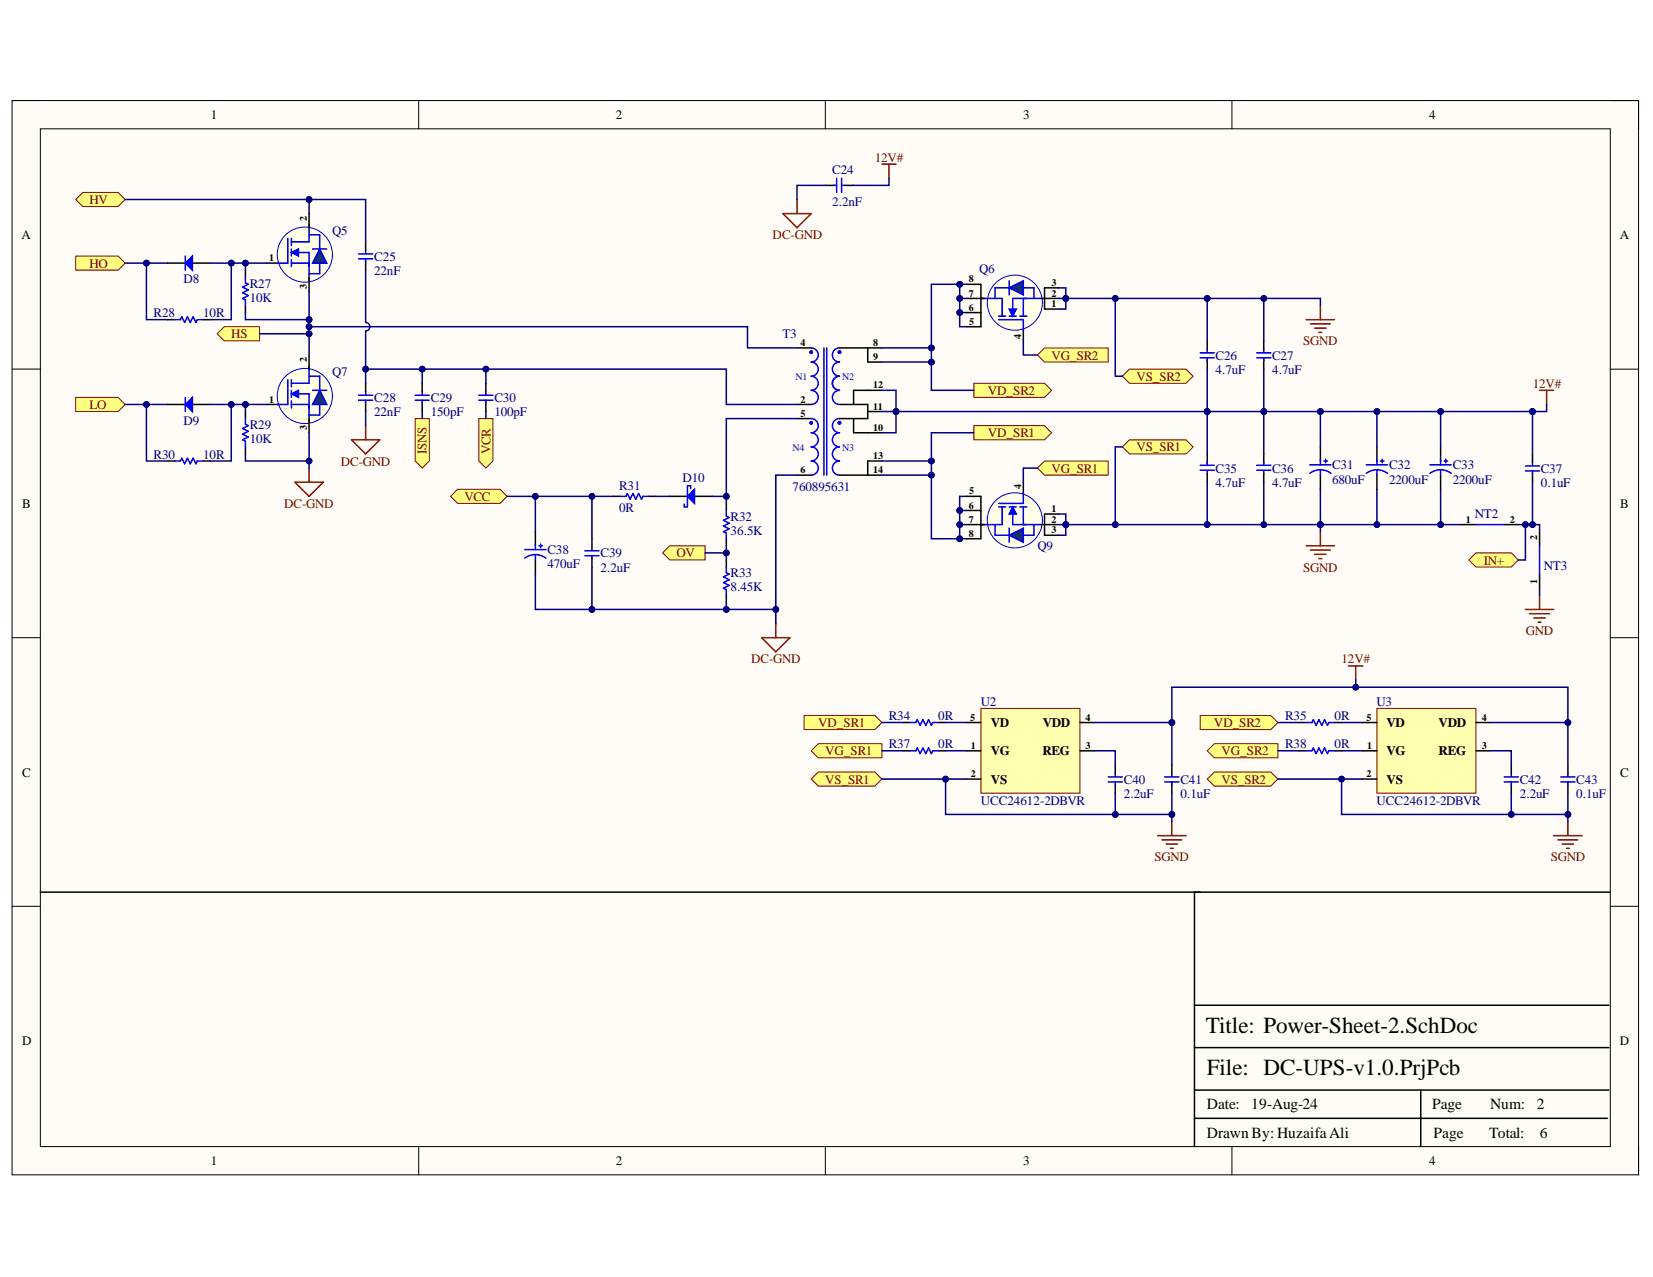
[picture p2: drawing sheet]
<svg xmlns="http://www.w3.org/2000/svg" width="279mm" height="216mm" viewBox="0 0 279 216" stroke-linecap="round" stroke-linejoin="round" font-family="sans-serif">
<defs><g id="words">
<g font-size="3.9">
<text x="203.8" y="174.6">Title: Power-Sheet-2.SchDoc</text>
<text x="204" y="181.8">File: DC-UPS-v1.0.PrjPcb</text>
</g>
<g font-size="2.6">
<text x="204" y="187.6">Date:</text>
<text x="211.5" y="187.6">19-Aug-24</text>
<text x="242.1" y="187.6">Page</text>
<text x="251.9" y="187.6">Num:</text>
<text x="259.7" y="187.6">2</text>
<text x="204" y="192.4">Drawn By: HuzaifaAli</text>
<text x="242.3" y="192.4">Page</text>
<text x="251.7" y="192.4">Total:</text>
<text x="260.3" y="192.4">6</text>
</g>
<g font-size="2.2">
<text x="35.6" y="20.1">1</text>
<text x="104.1" y="20.1">2</text>
<text x="173" y="20.1">3</text>
<text x="241.6" y="20.1">4</text>
<text x="3.6" y="40.4">A</text>
<text x="273.8" y="40.4">A</text>
<text x="3.7" y="85.8">B</text>
<text x="273.9" y="85.8">B</text>
<text x="167.5" y="123">VD</text>
<text x="176.3" y="123">VDD</text>
<text x="234.4" y="123">VD</text>
<text x="243.2" y="123">VDD</text>
<text x="3.7" y="131.3">C</text>
<text x="167.5" y="127.7">VG</text>
<text x="176.2" y="127.7">REG</text>
<text x="234.4" y="127.7">VG</text>
<text x="243.2" y="127.7">REG</text>
<text x="273.9" y="131.3">C</text>
<text x="167.5" y="132.5">VS</text>
<text x="234.4" y="132.5">VS</text>
<text x="3.7" y="176.7">D</text>
<text x="273.8" y="176.7">D</text>
<text x="35.6" y="197">1</text>
<text x="104.1" y="197">2</text>
<text x="173" y="197">3</text>
<text x="241.6" y="197">4</text>
</g>
<g font-size="2.2" fill="#000080">
<text x="140.7" y="29.4">C24</text>
<text x="140.7" y="34.8">2.2nF</text>
<text x="56.2" y="39.7">Q5</text>
<text x="31" y="47.9">D8</text>
<text x="63.3" y="44.1">C25</text>
<text x="63.3" y="46.4">22nF</text>
<text x="165.5" y="46.1">Q6</text>
<text x="26" y="53.6">R28</text>
<text x="34.3" y="53.6">10R</text>
<text x="42.2" y="48.6">R27</text>
<text x="42.2" y="51">10K</text>
<text x="132.3" y="57.2">T3</text>
<text x="56.2" y="63.5">Q7</text>
<text x="205.4" y="60.8">C26</text>
<text x="205.4" y="63.2">4.7uF</text>
<text x="215" y="60.8">C27</text>
<text x="215" y="63.2">4.7uF</text>
<text x="31" y="71.8">D9</text>
<text x="63.3" y="68">C28</text>
<text x="63.3" y="70.4">22nF</text>
<text x="72.8" y="68">C29</text>
<text x="72.8" y="70.4">150pF</text>
<text x="83.6" y="68">C30</text>
<text x="83.6" y="70.4">100pF</text>
<text x="26" y="77.5">R30</text>
<text x="34.3" y="77.5">10R</text>
<text x="42.2" y="72.5">R29</text>
<text x="42.2" y="74.8">10K</text>
<text x="104.6" y="82.8">R31</text>
<text x="115.4" y="81.4">D10</text>
<text x="134" y="83">760895631</text>
<text x="205.4" y="79.9">C35</text>
<text x="205.4" y="82.3">4.7uF</text>
<text x="215" y="79.9">C36</text>
<text x="215" y="82.3">4.7uF</text>
<text x="225.2" y="79.3">C31</text>
<text x="225.2" y="81.8">680uF</text>
<text x="234.8" y="79.3">C32</text>
<text x="234.8" y="81.8">2200uF</text>
<text x="245.5" y="79.3">C33</text>
<text x="245.5" y="81.8">2200uF</text>
<text x="260.4" y="79.9">C37</text>
<text x="260.4" y="82.3">0.1uF</text>
<text x="104.6" y="86.6">0R</text>
<text x="123.5" y="88">R32</text>
<text x="249.3" y="87.5">NT2</text>
<text x="92.5" y="93.7">C38</text>
<text x="101.5" y="94.2">C39</text>
<text x="123.5" y="90.4">36.5K</text>
<text x="175.3" y="93">Q9</text>
<text x="92.5" y="96.1">470uF</text>
<text x="101.5" y="96.7">2.2uF</text>
<text x="123.5" y="97.6">R33</text>
<text x="123.5" y="100">8.45K</text>
<text x="260.9" y="96.4">NT3</text>
<text x="165.8" y="119.3">U2</text>
<text x="232.7" y="119.3">U3</text>
<text x="150.2" y="121.7">R34</text>
<text x="158.6" y="121.7">0R</text>
<text x="217.2" y="121.7">R35</text>
<text x="225.6" y="121.7">0R</text>
<text x="150.2" y="126.5">R37</text>
<text x="158.6" y="126.5">0R</text>
<text x="217.2" y="126.5">R38</text>
<text x="225.6" y="126.5">0R</text>
<text x="165.8" y="136.1">UCC24612-2DBVR</text>
<text x="190" y="132.5">C40</text>
<text x="190" y="134.9">2.2uF</text>
<text x="199.5" y="132.5">C41</text>
<text x="199.5" y="134.9">0.1uF</text>
<text x="232.7" y="136.1">UCC24612-2DBVR</text>
<text x="256.9" y="132.5">C42</text>
<text x="256.9" y="134.9">2.2uF</text>
<text x="266.4" y="132.5">C43</text>
<text x="266.4" y="134.9">0.1uF</text>
</g>
<g font-size="2.2" fill="#800000">
<text x="147.8" y="27.3">12V#</text>
<text x="15.1" y="34.5">HV</text>
<text x="130.6" y="40.4">DC-GND</text>
<text x="15.1" y="45.2">HO</text>
<text x="39.1" y="57.2">HS</text>
<text x="220.2" y="58.4">SGND</text>
<text x="177.7" y="60.8">VG_SR2</text>
<text x="192.1" y="64.4">VS_SR2</text>
<text x="259.1" y="65.5">12V#</text>
<text x="15.1" y="69.2">LO</text>
<text x="167" y="66.7">VD_SR2</text>
<text x="72.1" y="76.8" transform="rotate(-90 72.1 76.8)">ISNS</text>
<text x="82.9" y="76.8" transform="rotate(-90 82.9 76.8)">VCR</text>
<text x="167" y="73.9">VD_SR1</text>
<text x="192.1" y="76.3">VS_SR1</text>
<text x="57.6" y="78.7">DC-GND</text>
<text x="177.7" y="79.9">VG_SR1</text>
<text x="48" y="85.8">DC-GND</text>
<text x="78.5" y="84.6">VCC</text>
<text x="114.4" y="94.2">OV</text>
<text x="250.8" y="95.5">IN+</text>
<text x="220.2" y="96.7">SGND</text>
<text x="257.9" y="107.4">GND</text>
<text x="127" y="112.1">DC-GND</text>
<text x="226.8" y="112.1">12V#</text>
<text x="138.3" y="123">VD_SR1</text>
<text x="205.2" y="123">VD_SR2</text>
<text x="139.5" y="127.7">VG_SR1</text>
<text x="206.5" y="127.7">VG_SR2</text>
<text x="139.5" y="132.5">VS_SR1</text>
<text x="206.5" y="132.5">VS_SR2</text>
<text x="195.1" y="145.6">SGND</text>
<text x="262.1" y="145.6">SGND</text>
</g>
<g font-size="1.7">
<text x="51.8" y="37.3" transform="rotate(-90 51.8 37.3)">2</text>
<text x="45.5" y="44.1">1</text>
<text x="163.7" y="47.7">8</text>
<text x="51.8" y="48.8" transform="rotate(-90 51.8 48.8)">3</text>
<text x="163.7" y="52.5">6</text>
<text x="163.7" y="50.1">7</text>
<text x="177.7" y="50.1">2</text>
<text x="177.7" y="51.9">1</text>
<text x="177.7" y="48.3">3</text>
<text x="135.3" y="58.5">4</text>
<text x="147.6" y="58.5">8</text>
<text x="163.8" y="54.9">5</text>
<text x="172.6" y="57.3" transform="rotate(-90 172.6 57.3)">4</text>
<text x="51.8" y="61.2" transform="rotate(-90 51.8 61.2)">2</text>
<text x="147.6" y="60.9">9</text>
<text x="147.6" y="65.6">12</text>
<text x="45.5" y="68.1">1</text>
<text x="135.3" y="70.4">5</text>
<text x="135.3" y="68.1">2</text>
<text x="147.6" y="69.3">11</text>
<text x="51.8" y="72.7" transform="rotate(-90 51.8 72.7)">3</text>
<text x="147.6" y="77.6">13</text>
<text x="147.6" y="72.8">10</text>
<text x="135.3" y="80">6</text>
<text x="147.6" y="80">14</text>
<text x="163.8" y="83.5">5</text>
<text x="172.6" y="82.7" transform="rotate(-90 172.6 82.7)">4</text>
<text x="163.7" y="86">6</text>
<text x="163.7" y="88.4">7</text>
<text x="177.7" y="88.4">2</text>
<text x="177.7" y="86.6">1</text>
<text x="247.7" y="88.4">1</text>
<text x="255.2" y="88.4">2</text>
<text x="163.7" y="90.7">8</text>
<text x="177.7" y="90.1">3</text>
<text x="259.8" y="91.3" transform="rotate(-90 259.8 91.3)">2</text>
<text x="259.8" y="98.8" transform="rotate(-90 259.8 98.8)">1</text>
<text x="164" y="121.9">5</text>
<text x="183.5" y="121.9">4</text>
<text x="231" y="121.9">5</text>
<text x="250.4" y="121.9">4</text>
<text x="164.1" y="126.6">1</text>
<text x="164.1" y="131.4">2</text>
<text x="183.5" y="126.6">3</text>
<text x="231" y="131.4">2</text>
<text x="231.1" y="126.6">1</text>
<text x="250.4" y="126.6">3</text>
</g>
<g font-size="1.7" fill="#00f">
<text x="134.5" y="64.2">N1</text>
<text x="142.4" y="64.2">N2</text>
<text x="134" y="76.2">N4</text>
<text x="142.4" y="76.2">N3</text>
</g>
</g></defs>
<path d="M2 17h275v181.6h-275z" fill-rule="evenodd" fill="#fffcf8"/>
<path d="M2 17h275v181.6h-275z" fill="none" stroke="#000" stroke-width=".17"/>
<path d="M6.8 21.8h265.4v172.1h-265.4z" fill-rule="evenodd" fill="#fffcf8"/>
<g fill="none" stroke="#000" stroke-width=".17">
<path d="M2 17h4.8M70.8 17v4.8M139.5 17v4.8M208.2 17v4.8M272.2 17h4.8v4.8M6.8 21.8h265.4v172.1h-265.4zM2 62.4h4.8M272.2 62.4h4.8M2 107.8h4.8M272.2 107.8h4.8M2 153.2h4.8M272.2 153.2h4.8"/>
<path d="M70.8 193.9v4.7M139.5 193.9v4.7M208.2 193.9v4.7M277 193.9v4.7"/>
</g>
<path d="M272.2 150.8h-70.3v43.1M201.9 177.1h70M201.9 170h70M201.9 189.1h69.8M201.9 184.3h70M240.1 184.3v9.6" fill="none" stroke="#000" stroke-width=".25"/>
<path d="M232.7 119.8h16.8v14.3h-16.8z" fill-rule="evenodd" fill="#ffffb0"/>
<path d="M232.7 119.8h16.8v14.3h-16.8z" fill="none" stroke="#800000" stroke-width=".17"/>
<path d="M45.1 44.5h2.4M230.3 126.9h2.4M230.3 131.7h2.4M230.3 122.2h2.4M249.5 126.9h2.4M249.5 122.2h2.4" fill="none" stroke="#000" stroke-width=".25"/>
<circle cx="51.5" cy="43" r="4.7" fill="#ffffe8"/>
<circle cx="51.5" cy="43" r="4.7" fill="none" stroke="#00f" stroke-width=".17"/>
<path d="M52.2 37.9v3h-2.9M48.7 40.3v4.2h-1.8M49.3 44.5h2.9M49.3 40.3v1.2M49.3 42.1v1.2M49.3 43.9v1.2M49.3 42.7h2.9v4.8" fill="none" stroke="#00f" stroke-width=".25"/>
<path d="M49.3 42.7l1.1-.6v1.2z" fill="#00f"/>
<path d="M52.2 39.7h1.8v6.6h-1.8M49.3 42.7l1.1-.6v1.2zM52.8 42.1h2.4" fill="none" stroke="#00f" stroke-width=".25"/>
<path d="M52.2 36.1v2.4M52.2 46.9v2.4" fill="none" stroke="#000" stroke-width=".25"/>
<path d="M54 42.1l1.2 2.4h-2.4z" fill="#073763"/>
<path d="M54 42.1l1.2 2.4h-2.4zM88.7 94.4a2.98 2.98 0 0 1 3.6 0M88.7 92.9h3.6M90.5 92v.9M90.5 93.8v.9M91.1 92.3h.6M91.4 92v.6M98.9 94h2.3M98.9 93.1h2.3M100.1 92.5v.5M100.1 94v.4M104.8 83.9h1l.2-.5 .5 1 .5-1 .5 1 .4-1 .5 1 .3-.5h.9" fill="none" stroke="#00f" stroke-width=".25"/>
<path d="M90.5 89.9v2.4M90.5 94.7v2.4M100.1 91.1v1.4M100.1 94.3v1.6M103.6 83.9h1.2M109.6 83.9h1.2M113.2 83.9h3M117.4 83.9h3" fill="none" stroke="#000" stroke-width=".25"/>
<path d="M117.4 82.7v2.4l-1.2-1.2z" fill="#00f"/>
<path d="M115.6 85.2v.5h.6M116.7 82.6v-.5h-.5v3.6M117.4 82.7v2.4l-1.2-1.2z" fill="none" stroke="#00f" stroke-width=".25"/>
<path d="M112 93.5l1.2-1.2h6v2.4h-6z" fill-rule="evenodd" fill="#ffff80"/>
<path d="M112 93.5l1.2-1.2h6v2.4h-6z" fill="none" stroke="#800000" stroke-width=".17"/>
<path d="M173 55.2v2.4" fill="none" stroke="#000" stroke-width=".25"/>
<circle cx="171.5" cy="51.2" r="4.7" fill="#ffffe8"/>
<circle cx="171.5" cy="51.2" r="4.7" fill="none" stroke="#00f" stroke-width=".17"/>
<path d="M166.4 50.5h3v2.9M168.8 53.4h1.2M168.8 54h4.2v1.8M170.6 53.4h1.2M172.4 53.4h1.2M173 50.5v2.9M176 50.5h-4.8v2.9" fill="none" stroke="#00f" stroke-width=".25"/>
<path d="M170.6 52.3h1.2l-.6 1.1z" fill="#00f"/>
<path d="M168.2 50.5v-1.8h6.6v1.8M170.6 52.3h1.2l-.6 1.1zM170.6 47.5v2.4" fill="none" stroke="#00f" stroke-width=".25"/>
<path d="M176.6 50.5h2.3" fill="none" stroke="#000" stroke-width=".25"/>
<path d="M170.6 48.7l2.4-1.2v2.4z" fill="#073763"/>
<path d="M170.6 48.7l2.4-1.2v2.4zM202.9 59.7h2.3M204.1 59.1v.4M202.9 60.5h2.3M204.1 60.5v.5" fill="none" stroke="#00f" stroke-width=".25"/>
<path d="M163.4 48.1h2.4v7.1h-2.4M163.4 52.8h2.4M163.4 50.5h3M176 50.5h.6M178.9 48.7h-2.3v3.6h2.3M204.1 57.6v1.5M204.1 60.9v1.5" fill="none" stroke="#000" stroke-width=".25"/>
<path d="M164.6 64.8h12l1.1 1.2-1.1 1.2h-12z" fill-rule="evenodd" fill="#ffff80"/>
<path d="M164.6 64.8h12l1.1 1.2-1.1 1.2h-12z" fill="none" stroke="#800000" stroke-width=".17"/>
<path d="M175.4 60l1.2-1.2h10.7v2.4h-10.7z" fill-rule="evenodd" fill="#ffff80"/>
<path d="M175.4 60l1.2-1.2h10.7v2.4h-10.7z" fill="none" stroke="#800000" stroke-width=".17"/>
<path d="M220.8 54h4.8M221.5 54.8h3.3M222.2 55.5h1.9M222.9 56.2h.5M223.2 51.6v2.4" fill="none" stroke="#800000" stroke-width=".25"/>
<path d="M213.6 57.6v1.5M213.6 60.9v1.5" fill="none" stroke="#000" stroke-width=".25"/>
<path d="M212.4 59.7h2.4M213.6 59.1v.4M212.4 60.5h2.4M213.6 60.5v.5" fill="none" stroke="#00f" stroke-width=".25"/>
<path d="M189.7 63.6l1.2-1.2h9.6l1.2 1.2-1.2 1.2h-9.6z" fill-rule="evenodd" fill="#ffff80"/>
<path d="M189.7 63.6l1.2-1.2h9.6l1.2 1.2-1.2 1.2h-9.6z" fill="none" stroke="#800000" stroke-width=".17"/>
<path d="M173 81.5v2.4" fill="none" stroke="#000" stroke-width=".25"/>
<circle cx="171.5" cy="88" r="4.7" fill="#ffffe8"/>
<circle cx="171.5" cy="88" r="4.7" fill="none" stroke="#00f" stroke-width=".17"/>
<path d="M168.8 85.7h1.2M169.4 85.7v3h-3M170.6 85.7h1.2M171.2 85.7v3h4.8M172.4 85.7h1.2M173 83.3v1.8h-4.2M173 85.7v3" fill="none" stroke="#00f" stroke-width=".25"/>
<path d="M171.2 85.7l.6 1.2h-1.2z" fill="#00f"/>
<path d="M168.2 88.7v1.8h6.6v-1.8M170.6 89.3v2.4M171.2 85.7l.6 1.2h-1.2z" fill="none" stroke="#00f" stroke-width=".25"/>
<path d="M176.6 88.7h2.3" fill="none" stroke="#000" stroke-width=".25"/>
<path d="M170.6 90.5l2.4-1.2v2.4z" fill="#073763"/>
<path d="M170.6 90.5l2.4-1.2v2.4z" fill="none" stroke="#00f" stroke-width=".25"/>
<path d="M163.4 83.9h2.4v7.2h-2.4M163.4 86.3h2.4M163.4 88.7h3M176 88.7h.6M178.9 86.9h-2.3v3.6h2.3" fill="none" stroke="#000" stroke-width=".25"/>
<path d="M164.6 72h12l1.1 1.2-1.1 1.2h-12z" fill-rule="evenodd" fill="#ffff80"/>
<path d="M164.6 72h12l1.1 1.2-1.1 1.2h-12z" fill="none" stroke="#800000" stroke-width=".17"/>
<path d="M175.4 79.1l1.2-1.2h10.7v2.4h-10.7z" fill-rule="evenodd" fill="#ffff80"/>
<path d="M175.4 79.1l1.2-1.2h10.7v2.4h-10.7z" fill="none" stroke="#800000" stroke-width=".17"/>
<path d="M189.7 75.6l1.2-1.2h9.6l1.2 1.2-1.2 1.2h-9.6z" fill-rule="evenodd" fill="#ffff80"/>
<path d="M189.7 75.6l1.2-1.2h9.6l1.2 1.2-1.2 1.2h-9.6z" fill="none" stroke="#800000" stroke-width=".17"/>
<path d="M204.1 76.8v1.5M213.6 76.8v1.5M223.2 75.6v2.3M259 76.8v1.4M259 80v1.5M204.1 80.1v1.4M213.6 80.1v1.4M223.2 80.3v2.4M247.1 88.7h2.4M254.3 88.7h2.3" fill="none" stroke="#000" stroke-width=".25"/>
<g fill="none" stroke="#00f" stroke-width=".25">
<path d="M202.9 78.7h2.3M202.9 79.5h2.3M204.1 78.2v.5M204.1 79.6v.5M212.4 78.7h2.4M212.4 79.5h2.4M213.6 78.2v.5M213.6 79.6v.5M221.4 78.6h3.6M223.2 77.7v.9M223.2 79.4v.9M223.8 77.9h.6"/>
<path d="M224.1 77.6v.6M257.8 79.6h2.4M257.8 78.8h2.4M259 78.2v.5M259 79.6v.5M221.4 80a2.98 2.98 0 0 1 3.6 0M249.5 88.7h4.8"/>
</g>
<path d="M260.2 66h2.4M261.4 66v2.4M220.8 92.3h4.8M221.5 93h3.3M222.2 93.7h1.9M222.9 94.4h.5M223.2 89.9v2.4M128.7 107.8h4.8l-2.4 2.4zM131.1 105.4v2.4" fill="none" stroke="#800000" stroke-width=".25"/>
<path d="M249.5 93.5h5.9l1.2 1.2-1.2 1.2h-5.9l-1.2-1.2z" fill-rule="evenodd" fill="#ffff80"/>
<path d="M249.5 93.5h5.9l1.2 1.2-1.2 1.2h-5.9l-1.2-1.2z" fill="none" stroke="#800000" stroke-width=".17"/>
<path d="M61.8 40.9v1.4M61.8 44.1v1.6M45.1 68.4h2.4M260.2 89.9v2.4M260.2 97.1v2.4M219.6 126.9h1.2M225.6 126.9h1.2" fill="none" stroke="#000" stroke-width=".25"/>
<path d="M60.6 43.8h2.4M60.6 42.9h2.4M61.8 42.3v.5M61.8 43.8v.4M260.2 92.3v4.8M220.8 126.9h.9l.3-.4 .5 .9 .4-.9 .5 .9 .5-.9 .5 .9 .2-.5h1" fill="none" stroke="#00f" stroke-width=".25"/>
<path d="M257.8 103h4.8M258.6 103.8h3.3M259.3 104.5h1.9M260 105.2h.5M260.2 100.6v2.4" fill="none" stroke="#800000" stroke-width=".25"/>
<circle cx="51.5" cy="66.9" r="4.7" fill="#ffffe8"/>
<circle cx="51.5" cy="66.9" r="4.7" fill="none" stroke="#00f" stroke-width=".17"/>
<path d="M48.7 64.2v4.2h-1.8M49.3 68.4h2.9M49.3 64.2v1.2M49.3 66v1.2M49.3 67.8v1.2M49.3 66.6h2.9v4.8M52.2 61.8v3h-2.9" fill="none" stroke="#00f" stroke-width=".25"/>
<path d="M49.3 66.6l1.1-.6v1.2z" fill="#00f"/>
<path d="M49.3 66.6l1.1-.6v1.2zM52.2 63.6h1.8v6.6h-1.8M52.8 66h2.4" fill="none" stroke="#00f" stroke-width=".25"/>
<path d="M52.2 60v2.4M52.2 70.8v2.4" fill="none" stroke="#000" stroke-width=".25"/>
<path d="M54 66l1.2 2.4h-2.4z" fill="#073763"/>
<path d="M54 66l1.2 2.4h-2.4z" fill="none" stroke="#00f" stroke-width=".25"/>
<path d="M28.3 44.5h3M32.5 44.5h3" fill="none" stroke="#000" stroke-width=".25"/>
<path d="M31.3 44.5l1.2-1.2v2.4z" fill="#00f"/>
<path d="M29.5 54h1l.2-.4 .5 .9 .5-.9 .5 .9 .4-.9 .5 .9 .3-.5h.9M31.3 44.5l1.2-1.2v2.4zM31.3 43.3v2.4M41.5 46.9v.9l.5 .3-1 .4 1 .5-1 .5 1 .5-1 .5 .5 .2v.9" fill="none" stroke="#00f" stroke-width=".25"/>
<path d="M28.3 54h1.2M34.3 54h1.2M41.5 45.7v1.2M41.5 51.6v1.2" fill="none" stroke="#000" stroke-width=".25"/>
<path d="M12.8 43.3h7.2l1.2 1.2-1.2 1.2h-7.2z" fill-rule="evenodd" fill="#ffff80"/>
<path d="M12.8 43.3h7.2l1.2 1.2-1.2 1.2h-7.2z" fill="none" stroke="#800000" stroke-width=".17"/>
<path d="M36.7 56.4l1.2-1.2h6v2.4h-6z" fill-rule="evenodd" fill="#ffff80"/>
<path d="M36.7 56.4l1.2-1.2h6v2.4h-6z" fill="none" stroke="#800000" stroke-width=".17"/>
<path d="M12.8 33.7l1.2-1.2h6l1.2 1.2-1.2 1.2h-6z" fill-rule="evenodd" fill="#ffff80"/>
<path d="M12.8 33.7l1.2-1.2h6l1.2 1.2-1.2 1.2h-6z" fill="none" stroke="#800000" stroke-width=".17"/>
<path d="M28.3 68.4h3M32.5 68.4h3M41.5 69.6v1.2M41.5 75.6v1.1M61.8 64.8v1.4M61.8 68v1.6" fill="none" stroke="#000" stroke-width=".25"/>
<path d="M41.5 70.8v.9l.5 .3-1 .4 1 .5-1 .5 1 .5-1 .5 .5 .2v1M60.6 67.7h2.4M60.6 66.8h2.4M61.8 66.2v.5M61.8 67.7v.4" fill="none" stroke="#00f" stroke-width=".25"/>
<path d="M52.2 79.1v2.4M59.4 74.4h4.8l-2.4 2.3zM61.8 72v2.4M49.9 81.5h4.7l-2.4 2.4z" fill="none" stroke="#800000" stroke-width=".25"/>
<path d="M31.3 68.4l1.2-1.2v2.4z" fill="#00f"/>
<path d="M29.5 77.9h1l.2-.4 .5 .9 .5-.9 .5 .9 .4-.9 .5 .9 .3-.5h.9M31.3 68.4l1.2-1.2v2.4zM31.3 67.2v2.4" fill="none" stroke="#00f" stroke-width=".25"/>
<path d="M28.3 77.9h1.2M34.3 77.9h1.2" fill="none" stroke="#000" stroke-width=".25"/>
<path d="M12.8 67.2h7.2l1.2 1.2-1.2 1.2h-7.2z" fill-rule="evenodd" fill="#ffff80"/>
<path d="M12.8 67.2h7.2l1.2 1.2-1.2 1.2h-7.2z" fill="none" stroke="#800000" stroke-width=".17"/>
<path d="M71.4 64.8v1.4M71.4 68v1.6M82.1 64.8v1.4M82.1 68v1.6" fill="none" stroke="#000" stroke-width=".25"/>
<path d="M70.2 67.7h2.4M70.2 66.8h2.4M71.4 66.2v.5M71.4 67.7v.4M80.9 67.7h2.4M80.9 66.8h2.4M82.1 66.2v.5M82.1 67.7v.4" fill="none" stroke="#00f" stroke-width=".25"/>
<path d="M70.2 70.8h2.4v7.1l-1.2 1.2-1.2-1.2z" fill-rule="evenodd" fill="#ffff80"/>
<path d="M70.2 70.8h2.4v7.1l-1.2 1.2-1.2-1.2z" fill="none" stroke="#800000" stroke-width=".17"/>
<path d="M80.9 70.8h2.4v7.1l-1.2 1.2-1.2-1.2z" fill-rule="evenodd" fill="#ffff80"/>
<path d="M80.9 70.8h2.4v7.1l-1.2 1.2-1.2-1.2z" fill="none" stroke="#800000" stroke-width=".17"/>
<path d="M255.4 129.3v1.5M255.4 132.5v1.6M265 129.3v1.5M265 132.5v1.6" fill="none" stroke="#000" stroke-width=".25"/>
<path d="M254.3 132.2h2.3M254.3 131.4h2.3M255.4 130.8v.4M255.4 132.2v.5M263.8 132.2h2.4M263.8 131.4h2.4M265 130.8v.4M265 132.2v.5" fill="none" stroke="#00f" stroke-width=".25"/>
<path d="M202.9 121h11.9l1.2 1.2-1.2 1.2h-11.9z" fill-rule="evenodd" fill="#ffff80"/>
<path d="M202.9 121h11.9l1.2 1.2-1.2 1.2h-11.9z" fill="none" stroke="#800000" stroke-width=".17"/>
<path d="M204.1 126.9l1.1-1.2h10.8v2.4h-10.8z" fill-rule="evenodd" fill="#ffff80"/>
<path d="M204.1 126.9l1.1-1.2h10.8v2.4h-10.8z" fill="none" stroke="#800000" stroke-width=".17"/>
<path d="M204.1 131.7l1.1-1.2h9.6l1.2 1.2-1.2 1.2h-9.6z" fill-rule="evenodd" fill="#ffff80"/>
<path d="M204.1 131.7l1.1-1.2h9.6l1.2 1.2-1.2 1.2h-9.6z" fill="none" stroke="#800000" stroke-width=".17"/>
<path d="M265 138.9v2.4M262.6 141.3h4.8M263.3 142h3.4M264.1 142.7h1.9M264.8 143.4h.4" fill="none" stroke="#800000" stroke-width=".25"/>
<path d="M165.8 119.8h16.7v14.3h-16.7z" fill-rule="evenodd" fill="#ffffb0"/>
<path d="M165.8 119.8h16.7v14.3h-16.7z" fill="none" stroke="#800000" stroke-width=".17"/>
<path d="M152.6 126.9h1.2M158.6 126.9h1.2M163.4 126.9h2.4M163.4 131.7h2.4M163.4 122.2h2.4M182.5 126.9h2.4M182.5 122.2h2.4M188.5 129.3v1.5M188.5 132.5v1.6M198.1 129.3v1.5M198.1 132.5v1.6" fill="none" stroke="#000" stroke-width=".25"/>
<path d="M153.8 126.9h1l.2-.4 .5 .9 .5-.9 .5 .9 .5-.9 .4 .9 .3-.5h.9M187.3 132.2h2.4M187.3 131.4h2.4M188.5 130.8v.4M188.5 132.2v.5M196.9 132.2h2.4M196.9 131.4h2.4M198.1 130.8v.4M198.1 132.2v.5" fill="none" stroke="#00f" stroke-width=".25"/>
<path d="M135.9 121h12l1.2 1.2-1.2 1.1h-12z" fill-rule="evenodd" fill="#ffff80"/>
<path d="M135.9 121h12l1.2 1.2-1.2 1.1h-12z" fill="none" stroke="#800000" stroke-width=".17"/>
<path d="M137.1 126.9l1.2-1.2h10.8v2.4h-10.8z" fill-rule="evenodd" fill="#ffff80"/>
<path d="M137.1 126.9l1.2-1.2h10.8v2.4h-10.8z" fill="none" stroke="#800000" stroke-width=".17"/>
<path d="M137.1 131.7l1.2-1.2h9.6l1.2 1.2-1.2 1.2h-9.6z" fill-rule="evenodd" fill="#ffff80"/>
<path d="M137.1 131.7l1.2-1.2h9.6l1.2 1.2-1.2 1.2h-9.6z" fill="none" stroke="#800000" stroke-width=".17"/>
<path d="M132.3 36.1h4.8l-2.4 2.4zM134.7 33.7v2.4M149.1 27.8h2.4M150.3 27.8v2.3M228 112.6h2.3M229.2 112.6v2.4M198.1 138.9v2.4M195.7 141.3h4.8M196.4 142h3.3M197.1 142.7h1.9M197.8 143.4h.5" fill="none" stroke="#800000" stroke-width=".25"/>
<g fill="none" stroke="#000" stroke-width=".25">
<path d="M139.5 31.3h1.6M142.8 31.3h1.5M134.7 58.8h2.4M141.9 58.8h7.2M146.7 58.8v2.4h2.4M134.7 70.8h2.4M134.7 68.4h2.4M141.9 68.4h4.8v2.4h-4.8M144.3 70.8v2.4h4.8M146.7 69.6h2.4M149.1 66h-4.8v2.4M149.1 77.9h-2.4v2.4"/>
<path d="M122.8 85.1v1.2M122.8 91.1v1.2M122.8 94.7v1.2M134.7 80.3h2.4M141.9 80.3h7.2M122.8 100.6v1.2M6.8 150.8h196.1"/>
</g>
<g fill="none" stroke="#00f" stroke-width=".25">
<path d="M140.9 31.3h.5M141.4 30.1v2.4M142.2 30.1v2.4M142.4 31.3h.4M137.1 58.8a1.19 1.19 0 0 1 1.2 1.2 1.19 1.19 0 0 1-1.2 1.2 1.2 1.2 0 0 1 1.2 1.2 1.2 1.2 0 0 1-1.2 1.2 1.19 1.19 0 0 1 1.2 1.2 1.19 1.19 0 0 1-1.2 1.2 1.19 1.19 0 0 1 1.2 1.2 1.19 1.19 0 0 1-1.2 1.2M139.3 58.8v21.5M139.7 58.8v21.5M141.9 58.8a1.19 1.19 0 0 0-1.2 1.2 1.19 1.19 0 0 0 1.2 1.2 1.2 1.2 0 0 0-1.2 1.2 1.2 1.2 0 0 0 1.2 1.2 1.19 1.19 0 0 0-1.2 1.2 1.19 1.19 0 0 0 1.2 1.2 1.19 1.19 0 0 0-1.2 1.2 1.19 1.19 0 0 0 1.2 1.2M137.1 70.8a1.2 1.2 0 0 1 1.2 1.2 1.2 1.2 0 0 1-1.2 1.2 1.19 1.19 0 0 1 1.2 1.2 1.19 1.19 0 0 1-1.2 1.2 1.19 1.19 0 0 1 1.2 1.1 1.19 1.19 0 0 1-1.2 1.2 1.19 1.19 0 0 1 1.2 1.2 1.19 1.19 0 0 1-1.2 1.2M141.9 70.8a1.2 1.2 0 0 0-1.2 1.2 1.2 1.2 0 0 0 1.2 1.2 1.19 1.19 0 0 0-1.2 1.2 1.19 1.19 0 0 0 1.2 1.2 1.19 1.19 0 0 0-1.2 1.1 1.19 1.19 0 0 0 1.2 1.2 1.19 1.19 0 0 0-1.2 1.2 1.19 1.19 0 0 0 1.2 1.2M122.8 86.3v1l.4 .2-.9 .5 .9 .5-.9 .4 .9 .5-.9 .5 .5 .2v1M122.8 95.9v.9l.4 .3-.9 .4 .9 .5-.9 .5 .9 .5-.9 .4 .5 .3v.9"/>
<circle cx="137.1" cy="59.5" r=".19"/>
<circle cx="141.9" cy="59.5" r=".19"/>
<circle cx="137.1" cy="71.5" r=".19"/>
<circle cx="141.9" cy="71.5" r=".2"/>
</g>
<path d="M141.9 63.6a1.19 1.19 0 0 0-1.2 1.2 1.19 1.19 0 0 0 1.2 1.2" fill="none" stroke="#0c0087" stroke-width=".25"/>
<path d="M77.3 82.7h7.2l1.2 1.2-1.2 1.2h-7.2l-1.2-1.2z" fill-rule="evenodd" fill="#ffff80"/>
<path d="M77.3 82.7h7.2l1.2 1.2-1.2 1.2h-7.2l-1.2-1.2z" fill="none" stroke="#800000" stroke-width=".17"/>
<path d="M232.7 75.6v2.3M243.5 75.6v2.3M232.7 80.3v2.4M243.5 80.3v2.4M152.6 122.2h1.2M158.6 122.2h1.2M219.6 122.2h1.2M225.6 122.2h1.2" fill="none" stroke="#000" stroke-width=".25"/>
<g fill="none" stroke="#00f" stroke-width=".25">
<path d="M230.9 78.6h3.6M232.7 77.7v.9M232.7 79.4v.9M233.3 77.9h.6M233.6 77.6v.6M241.7 78.6h3.6M243.5 77.7v.9M243.5 79.4v.9M244.1 77.9h.6M244.4 77.6v.6M230.9 80a2.98 2.98 0 0 1 3.6 0M241.7 80a3 3 0 0 1 3.6 0"/>
<path d="M153.8 122.2h1l.2-.5 .5 .9 .5-.9 .5 .9 .5-.9 .4 .9 .3-.4h.9M220.8 122.2h.9l.3-.5 .5 .9 .4-.9 .5 .9 .5-.9 .5 .9 .2-.4h1"/>
</g>
<path d="M100.1 83.9v7.2" fill="none" stroke="#000080" stroke-width=".25"/>
<circle cx="100.1" cy="83.9" r=".48" fill="#000080"/>
<circle cx="100.1" cy="83.9" r=".48" fill="none" stroke="#000080" stroke-width=".17"/>
<path d="M110.8 83.9h2.4M120.4 83.9h2.4v1.2" fill="none" stroke="#000080" stroke-width=".25"/>
<circle cx="122.8" cy="83.9" r=".48" fill="#000080"/>
<circle cx="122.8" cy="83.9" r=".48" fill="none" stroke="#000080" stroke-width=".17"/>
<path d="M119.2 93.5h3.6" fill="none" stroke="#000080" stroke-width=".25"/>
<circle cx="122.8" cy="93.5" r=".48" fill="#000080"/>
<circle cx="122.8" cy="93.5" r=".48" fill="none" stroke="#000080" stroke-width=".17"/>
<path d="M100.1 95.9v7.1" fill="none" stroke="#000080" stroke-width=".25"/>
<circle cx="100.1" cy="103" r=".48" fill="#000080"/>
<circle cx="100.1" cy="103" r=".48" fill="none" stroke="#000080" stroke-width=".17"/>
<path d="M162.2 48.1v2.4h1.2" fill="none" stroke="#000080" stroke-width=".25"/>
<circle cx="162.2" cy="50.5" r=".48" fill="#000080"/>
<circle cx="162.2" cy="50.5" r=".48" fill="none" stroke="#000080" stroke-width=".17"/>
<circle cx="162.2" cy="48.1" r=".48" fill="#000080"/>
<circle cx="162.2" cy="48.1" r=".48" fill="none" stroke="#000080" stroke-width=".17"/>
<path d="M162.2 50.5v2.3h1.2" fill="none" stroke="#000080" stroke-width=".25"/>
<circle cx="162.2" cy="52.8" r=".48" fill="#000080"/>
<circle cx="162.2" cy="52.8" r=".48" fill="none" stroke="#000080" stroke-width=".17"/>
<circle cx="162.2" cy="50.5" r=".48" fill="#000080"/>
<circle cx="162.2" cy="50.5" r=".48" fill="none" stroke="#000080" stroke-width=".17"/>
<path d="M162.2 52.8v2.4h1.2" fill="none" stroke="#000080" stroke-width=".25"/>
<circle cx="162.2" cy="52.8" r=".48" fill="#000080"/>
<circle cx="162.2" cy="52.8" r=".48" fill="none" stroke="#000080" stroke-width=".17"/>
<path d="M173 57.6v2.4h2.4M180.1 50.5v1.8h-1.2" fill="none" stroke="#000080" stroke-width=".25"/>
<circle cx="180.1" cy="50.5" r=".48" fill="#000080"/>
<circle cx="180.1" cy="50.5" r=".48" fill="none" stroke="#000080" stroke-width=".17"/>
<path d="M178.9 48.7h1.2v1.8" fill="none" stroke="#000080" stroke-width=".25"/>
<circle cx="180.1" cy="50.5" r=".48" fill="#000080"/>
<circle cx="180.1" cy="50.5" r=".48" fill="none" stroke="#000080" stroke-width=".17"/>
<path d="M188.5 50.5v13.1h1.2" fill="none" stroke="#000080" stroke-width=".25"/>
<circle cx="188.5" cy="50.5" r=".48" fill="#000080"/>
<circle cx="188.5" cy="50.5" r=".48" fill="none" stroke="#000080" stroke-width=".17"/>
<path d="M204.1 50.5v7.1" fill="none" stroke="#000080" stroke-width=".25"/>
<circle cx="204" cy="50.5" r=".48" fill="#000080"/>
<circle cx="204" cy="50.5" r=".48" fill="none" stroke="#000080" stroke-width=".17"/>
<path d="M213.6 50.5v7.1" fill="none" stroke="#000080" stroke-width=".25"/>
<circle cx="213.6" cy="50.5" r=".48" fill="#000080"/>
<circle cx="213.6" cy="50.5" r=".48" fill="none" stroke="#000080" stroke-width=".17"/>
<path d="M163.4 88.7h-1.2v2.4" fill="none" stroke="#000080" stroke-width=".25"/>
<circle cx="162.2" cy="88.7" r=".48" fill="#000080"/>
<circle cx="162.2" cy="88.7" r=".48" fill="none" stroke="#000080" stroke-width=".17"/>
<circle cx="162.2" cy="91.1" r=".48" fill="#000080"/>
<circle cx="162.2" cy="91.1" r=".48" fill="none" stroke="#000080" stroke-width=".17"/>
<path d="M163.4 86.3h-1.2v2.4" fill="none" stroke="#000080" stroke-width=".25"/>
<circle cx="162.2" cy="86.3" r=".48" fill="#000080"/>
<circle cx="162.2" cy="86.3" r=".48" fill="none" stroke="#000080" stroke-width=".17"/>
<circle cx="162.2" cy="88.7" r=".48" fill="#000080"/>
<circle cx="162.2" cy="88.7" r=".48" fill="none" stroke="#000080" stroke-width=".17"/>
<path d="M163.4 83.9h-1.2v2.4" fill="none" stroke="#000080" stroke-width=".25"/>
<circle cx="162.2" cy="86.3" r=".48" fill="#000080"/>
<circle cx="162.2" cy="86.3" r=".48" fill="none" stroke="#000080" stroke-width=".17"/>
<path d="M175.4 79.1h-2.4v2.4M180.1 88.7v1.8h-1.2" fill="none" stroke="#000080" stroke-width=".25"/>
<circle cx="180.1" cy="88.7" r=".48" fill="#000080"/>
<circle cx="180.1" cy="88.7" r=".48" fill="none" stroke="#000080" stroke-width=".17"/>
<path d="M178.9 86.9h1.2v1.8" fill="none" stroke="#000080" stroke-width=".25"/>
<circle cx="180.1" cy="88.7" r=".48" fill="#000080"/>
<circle cx="180.1" cy="88.7" r=".48" fill="none" stroke="#000080" stroke-width=".17"/>
<path d="M189.7 75.6h-1.2v13.1" fill="none" stroke="#000080" stroke-width=".25"/>
<circle cx="188.5" cy="88.7" r=".48" fill="#000080"/>
<circle cx="188.5" cy="88.7" r=".48" fill="none" stroke="#000080" stroke-width=".17"/>
<path d="M204.1 81.5v7.2" fill="none" stroke="#000080" stroke-width=".25"/>
<circle cx="204" cy="88.7" r=".48" fill="#000080"/>
<circle cx="204" cy="88.7" r=".48" fill="none" stroke="#000080" stroke-width=".17"/>
<path d="M213.6 81.5v7.2" fill="none" stroke="#000080" stroke-width=".25"/>
<circle cx="213.6" cy="88.7" r=".48" fill="#000080"/>
<circle cx="213.6" cy="88.7" r=".48" fill="none" stroke="#000080" stroke-width=".17"/>
<path d="M204.1 62.4v7.2" fill="none" stroke="#000080" stroke-width=".25"/>
<circle cx="204" cy="69.6" r=".48" fill="#000080"/>
<circle cx="204" cy="69.6" r=".48" fill="none" stroke="#000080" stroke-width=".17"/>
<path d="M213.6 62.4v7.2" fill="none" stroke="#000080" stroke-width=".25"/>
<circle cx="213.6" cy="69.6" r=".48" fill="#000080"/>
<circle cx="213.6" cy="69.6" r=".48" fill="none" stroke="#000080" stroke-width=".17"/>
<path d="M204.1 69.6v7.2" fill="none" stroke="#000080" stroke-width=".25"/>
<circle cx="204" cy="69.6" r=".48" fill="#000080"/>
<circle cx="204" cy="69.6" r=".48" fill="none" stroke="#000080" stroke-width=".17"/>
<path d="M213.6 69.6v7.2" fill="none" stroke="#000080" stroke-width=".25"/>
<circle cx="213.6" cy="69.6" r=".48" fill="#000080"/>
<circle cx="213.6" cy="69.6" r=".48" fill="none" stroke="#000080" stroke-width=".17"/>
<path d="M223.2 69.6v6" fill="none" stroke="#000080" stroke-width=".25"/>
<circle cx="223.2" cy="69.6" r=".48" fill="#000080"/>
<circle cx="223.2" cy="69.6" r=".48" fill="none" stroke="#000080" stroke-width=".17"/>
<path d="M232.7 69.6v6" fill="none" stroke="#000080" stroke-width=".25"/>
<circle cx="232.7" cy="69.6" r=".48" fill="#000080"/>
<circle cx="232.7" cy="69.6" r=".48" fill="none" stroke="#000080" stroke-width=".17"/>
<path d="M259 69.6v7.2" fill="none" stroke="#000080" stroke-width=".25"/>
<circle cx="259" cy="69.6" r=".48" fill="#000080"/>
<circle cx="259" cy="69.6" r=".48" fill="none" stroke="#000080" stroke-width=".17"/>
<path d="M223.2 82.7v6" fill="none" stroke="#000080" stroke-width=".25"/>
<circle cx="223.2" cy="88.7" r=".48" fill="#000080"/>
<circle cx="223.2" cy="88.7" r=".48" fill="none" stroke="#000080" stroke-width=".17"/>
<path d="M232.7 82.7v6" fill="none" stroke="#000080" stroke-width=".25"/>
<circle cx="232.7" cy="88.7" r=".48" fill="#000080"/>
<circle cx="232.7" cy="88.7" r=".48" fill="none" stroke="#000080" stroke-width=".17"/>
<path d="M122.8 103h8.3v2.4" fill="none" stroke="#000080" stroke-width=".25"/>
<circle cx="131.1" cy="103" r=".48" fill="#000080"/>
<circle cx="131.1" cy="103" r=".48" fill="none" stroke="#000080" stroke-width=".17"/>
<circle cx="122.8" cy="103" r=".48" fill="#000080"/>
<circle cx="122.8" cy="103" r=".48" fill="none" stroke="#000080" stroke-width=".17"/>
<path d="M178.9 88.7h44.3v1.2" fill="none" stroke="#000080" stroke-width=".25"/>
<circle cx="180.1" cy="88.7" r=".48" fill="#000080"/>
<circle cx="180.1" cy="88.7" r=".48" fill="none" stroke="#000080" stroke-width=".17"/>
<circle cx="188.5" cy="88.7" r=".48" fill="#000080"/>
<circle cx="188.5" cy="88.7" r=".48" fill="none" stroke="#000080" stroke-width=".17"/>
<circle cx="204" cy="88.7" r=".48" fill="#000080"/>
<circle cx="204" cy="88.7" r=".48" fill="none" stroke="#000080" stroke-width=".17"/>
<circle cx="213.6" cy="88.7" r=".48" fill="#000080"/>
<circle cx="213.6" cy="88.7" r=".48" fill="none" stroke="#000080" stroke-width=".17"/>
<circle cx="223.2" cy="88.7" r=".48" fill="#000080"/>
<circle cx="223.2" cy="88.7" r=".48" fill="none" stroke="#000080" stroke-width=".17"/>
<path d="M178.9 50.5h44.3v1.1" fill="none" stroke="#000080" stroke-width=".25"/>
<circle cx="180.1" cy="50.5" r=".48" fill="#000080"/>
<circle cx="180.1" cy="50.5" r=".48" fill="none" stroke="#000080" stroke-width=".17"/>
<circle cx="188.5" cy="50.5" r=".48" fill="#000080"/>
<circle cx="188.5" cy="50.5" r=".48" fill="none" stroke="#000080" stroke-width=".17"/>
<circle cx="204" cy="50.5" r=".48" fill="#000080"/>
<circle cx="204" cy="50.5" r=".48" fill="none" stroke="#000080" stroke-width=".17"/>
<circle cx="213.6" cy="50.5" r=".48" fill="#000080"/>
<circle cx="213.6" cy="50.5" r=".48" fill="none" stroke="#000080" stroke-width=".17"/>
<path d="M257.8 88.7v6h-1.2" fill="none" stroke="#000080" stroke-width=".25"/>
<circle cx="257.8" cy="88.7" r=".48" fill="#000080"/>
<circle cx="257.8" cy="88.7" r=".48" fill="none" stroke="#000080" stroke-width=".17"/>
<path d="M259 88.7h1.2v1.2" fill="none" stroke="#000080" stroke-width=".25"/>
<circle cx="259" cy="88.7" r=".48" fill="#000080"/>
<circle cx="259" cy="88.7" r=".48" fill="none" stroke="#000080" stroke-width=".17"/>
<path d="M85.7 83.9h4.8v6M260.2 99.5v1.1" fill="none" stroke="#000080" stroke-width=".25"/>
<circle cx="90.5" cy="83.9" r=".48" fill="#000080"/>
<circle cx="90.5" cy="83.9" r=".48" fill="none" stroke="#000080" stroke-width=".17"/>
<path d="M90.5 83.9h13.1" fill="none" stroke="#000080" stroke-width=".25"/>
<circle cx="100.1" cy="83.9" r=".48" fill="#000080"/>
<circle cx="100.1" cy="83.9" r=".48" fill="none" stroke="#000080" stroke-width=".17"/>
<circle cx="90.5" cy="83.9" r=".48" fill="#000080"/>
<circle cx="90.5" cy="83.9" r=".48" fill="none" stroke="#000080" stroke-width=".17"/>
<path d="M90.5 97.1v5.9h32.3v-1.2" fill="none" stroke="#000080" stroke-width=".25"/>
<circle cx="122.8" cy="103" r=".48" fill="#000080"/>
<circle cx="122.8" cy="103" r=".48" fill="none" stroke="#000080" stroke-width=".17"/>
<circle cx="100.1" cy="103" r=".48" fill="#000080"/>
<circle cx="100.1" cy="103" r=".48" fill="none" stroke="#000080" stroke-width=".17"/>
<path d="M122.8 92.3v2.4" fill="none" stroke="#000080" stroke-width=".25"/>
<circle cx="122.8" cy="93.5" r=".48" fill="#000080"/>
<circle cx="122.8" cy="93.5" r=".48" fill="none" stroke="#000080" stroke-width=".17"/>
<path d="M45.1 44.5h-3.6v1.2" fill="none" stroke="#000080" stroke-width=".25"/>
<circle cx="41.5" cy="44.5" r=".48" fill="#000080"/>
<circle cx="41.5" cy="44.5" r=".48" fill="none" stroke="#000080" stroke-width=".17"/>
<path d="M41.5 52.8v1.2h10.7" fill="none" stroke="#000080" stroke-width=".25"/>
<circle cx="52.2" cy="54" r=".48" fill="#000080"/>
<circle cx="52.2" cy="54" r=".48" fill="none" stroke="#000080" stroke-width=".17"/>
<path d="M35.5 44.5h6" fill="none" stroke="#000080" stroke-width=".25"/>
<circle cx="39.1" cy="44.5" r=".48" fill="#000080"/>
<circle cx="39.1" cy="44.5" r=".48" fill="none" stroke="#000080" stroke-width=".17"/>
<circle cx="41.5" cy="44.5" r=".48" fill="#000080"/>
<circle cx="41.5" cy="44.5" r=".48" fill="none" stroke="#000080" stroke-width=".17"/>
<path d="M39.1 44.5v9.5h-3.6" fill="none" stroke="#000080" stroke-width=".25"/>
<circle cx="39.1" cy="44.5" r=".48" fill="#000080"/>
<circle cx="39.1" cy="44.5" r=".48" fill="none" stroke="#000080" stroke-width=".17"/>
<path d="M21.2 44.5h7.1" fill="none" stroke="#000080" stroke-width=".25"/>
<circle cx="24.7" cy="44.5" r=".48" fill="#000080"/>
<circle cx="24.7" cy="44.5" r=".48" fill="none" stroke="#000080" stroke-width=".17"/>
<path d="M24.8 44.5v9.5h3.5" fill="none" stroke="#000080" stroke-width=".25"/>
<circle cx="24.7" cy="44.5" r=".48" fill="#000080"/>
<circle cx="24.7" cy="44.5" r=".48" fill="none" stroke="#000080" stroke-width=".17"/>
<path d="M52.2 49.3v10.7" fill="none" stroke="#000080" stroke-width=".25"/>
<circle cx="52.2" cy="54" r=".48" fill="#000080"/>
<circle cx="52.2" cy="54" r=".48" fill="none" stroke="#000080" stroke-width=".17"/>
<circle cx="52.2" cy="55.2" r=".48" fill="#000080"/>
<circle cx="52.2" cy="55.2" r=".48" fill="none" stroke="#000080" stroke-width=".17"/>
<circle cx="52.2" cy="56.4" r=".48" fill="#000080"/>
<circle cx="52.2" cy="56.4" r=".48" fill="none" stroke="#000080" stroke-width=".17"/>
<path d="M43.9 56.4h8.3" fill="none" stroke="#000080" stroke-width=".25"/>
<circle cx="52.2" cy="56.4" r=".48" fill="#000080"/>
<circle cx="52.2" cy="56.4" r=".48" fill="none" stroke="#000080" stroke-width=".17"/>
<path d="M21.2 33.7h31v2.4" fill="none" stroke="#000080" stroke-width=".25"/>
<circle cx="52.2" cy="33.7" r=".48" fill="#000080"/>
<circle cx="52.2" cy="33.7" r=".48" fill="none" stroke="#000080" stroke-width=".17"/>
<path d="M52.2 33.7h9.6v7.2" fill="none" stroke="#000080" stroke-width=".25"/>
<circle cx="52.2" cy="33.7" r=".48" fill="#000080"/>
<circle cx="52.2" cy="33.7" r=".48" fill="none" stroke="#000080" stroke-width=".17"/>
<path d="M52.2 55.2h74.1v3.6h8.4" fill="none" stroke="#000080" stroke-width=".25"/>
<circle cx="52.2" cy="55.2" r=".48" fill="#000080"/>
<circle cx="52.2" cy="55.2" r=".48" fill="none" stroke="#000080" stroke-width=".17"/>
<path d="M52.2 73.2v5.9M61.8 69.6v2.4" fill="none" stroke="#000080" stroke-width=".25"/>
<circle cx="52.2" cy="77.9" r=".48" fill="#000080"/>
<circle cx="52.2" cy="77.9" r=".48" fill="none" stroke="#000080" stroke-width=".17"/>
<path d="M45.1 68.4h-3.6v1.2" fill="none" stroke="#000080" stroke-width=".25"/>
<circle cx="41.5" cy="68.4" r=".48" fill="#000080"/>
<circle cx="41.5" cy="68.4" r=".48" fill="none" stroke="#000080" stroke-width=".17"/>
<path d="M41.5 76.7v1.2h10.7" fill="none" stroke="#000080" stroke-width=".25"/>
<circle cx="52.2" cy="77.9" r=".48" fill="#000080"/>
<circle cx="52.2" cy="77.9" r=".48" fill="none" stroke="#000080" stroke-width=".17"/>
<path d="M35.5 68.4h6" fill="none" stroke="#000080" stroke-width=".25"/>
<circle cx="39.1" cy="68.4" r=".48" fill="#000080"/>
<circle cx="39.1" cy="68.4" r=".48" fill="none" stroke="#000080" stroke-width=".17"/>
<circle cx="41.5" cy="68.4" r=".48" fill="#000080"/>
<circle cx="41.5" cy="68.4" r=".48" fill="none" stroke="#000080" stroke-width=".17"/>
<path d="M39.1 68.4v9.5h-3.6" fill="none" stroke="#000080" stroke-width=".25"/>
<circle cx="39.1" cy="68.4" r=".48" fill="#000080"/>
<circle cx="39.1" cy="68.4" r=".48" fill="none" stroke="#000080" stroke-width=".17"/>
<path d="M21.2 68.4h7.1" fill="none" stroke="#000080" stroke-width=".25"/>
<circle cx="24.7" cy="68.4" r=".48" fill="#000080"/>
<circle cx="24.7" cy="68.4" r=".48" fill="none" stroke="#000080" stroke-width=".17"/>
<path d="M24.8 68.4v9.5h3.5" fill="none" stroke="#000080" stroke-width=".25"/>
<circle cx="24.7" cy="68.4" r=".48" fill="#000080"/>
<circle cx="24.7" cy="68.4" r=".48" fill="none" stroke="#000080" stroke-width=".17"/>
<path d="M71.4 62.4v2.4" fill="none" stroke="#000080" stroke-width=".25"/>
<circle cx="71.4" cy="62.4" r=".48" fill="#000080"/>
<circle cx="71.4" cy="62.4" r=".48" fill="none" stroke="#000080" stroke-width=".17"/>
<path d="M82.1 62.4v2.4" fill="none" stroke="#000080" stroke-width=".25"/>
<circle cx="82.1" cy="62.4" r=".48" fill="#000080"/>
<circle cx="82.1" cy="62.4" r=".48" fill="none" stroke="#000080" stroke-width=".17"/>
<path d="M71.4 69.6v1.2M82.1 69.6v1.2M216 122.2h3.6M216 126.9h3.6M226.8 122.2h3.5M226.8 126.9h3.5M251.9 126.9h3.5v2.4M255.4 134.1v3.6" fill="none" stroke="#000080" stroke-width=".25"/>
<circle cx="255.4" cy="137.7" r=".48" fill="#000080"/>
<circle cx="255.4" cy="137.7" r=".48" fill="none" stroke="#000080" stroke-width=".17"/>
<path d="M251.9 122.2h13.1v7.1" fill="none" stroke="#000080" stroke-width=".25"/>
<circle cx="265" cy="122.2" r=".48" fill="#000080"/>
<circle cx="265" cy="122.2" r=".48" fill="none" stroke="#000080" stroke-width=".17"/>
<path d="M149.1 122.2h3.5M149.1 126.9h3.5M159.8 122.2h3.6M159.8 126.9h3.6M184.9 126.9h3.6v2.4M188.5 134.1v3.6" fill="none" stroke="#000080" stroke-width=".25"/>
<circle cx="188.5" cy="137.7" r=".48" fill="#000080"/>
<circle cx="188.5" cy="137.7" r=".48" fill="none" stroke="#000080" stroke-width=".17"/>
<path d="M184.9 122.2h13.2v7.1" fill="none" stroke="#000080" stroke-width=".25"/>
<circle cx="198.1" cy="122.2" r=".48" fill="#000080"/>
<circle cx="198.1" cy="122.2" r=".48" fill="none" stroke="#000080" stroke-width=".17"/>
<path d="M229.2 115v1.2" fill="none" stroke="#000080" stroke-width=".25"/>
<circle cx="229.2" cy="116.2" r=".48" fill="#000080"/>
<circle cx="229.2" cy="116.2" r=".48" fill="none" stroke="#000080" stroke-width=".17"/>
<path d="M149.1 131.7h14.3" fill="none" stroke="#000080" stroke-width=".25"/>
<circle cx="159.8" cy="131.7" r=".48" fill="#000080"/>
<circle cx="159.8" cy="131.7" r=".48" fill="none" stroke="#000080" stroke-width=".17"/>
<path d="M159.8 131.7v6h38.3" fill="none" stroke="#000080" stroke-width=".25"/>
<circle cx="198.1" cy="137.7" r=".48" fill="#000080"/>
<circle cx="198.1" cy="137.7" r=".48" fill="none" stroke="#000080" stroke-width=".17"/>
<circle cx="188.5" cy="137.7" r=".48" fill="#000080"/>
<circle cx="188.5" cy="137.7" r=".48" fill="none" stroke="#000080" stroke-width=".17"/>
<circle cx="159.8" cy="131.7" r=".48" fill="#000080"/>
<circle cx="159.8" cy="131.7" r=".48" fill="none" stroke="#000080" stroke-width=".17"/>
<path d="M216 131.7h14.3" fill="none" stroke="#000080" stroke-width=".25"/>
<circle cx="226.8" cy="131.7" r=".48" fill="#000080"/>
<circle cx="226.8" cy="131.7" r=".48" fill="none" stroke="#000080" stroke-width=".17"/>
<path d="M226.8 131.7v6h38.2" fill="none" stroke="#000080" stroke-width=".25"/>
<circle cx="265" cy="137.7" r=".48" fill="#000080"/>
<circle cx="265" cy="137.7" r=".48" fill="none" stroke="#000080" stroke-width=".17"/>
<circle cx="255.4" cy="137.7" r=".48" fill="#000080"/>
<circle cx="255.4" cy="137.7" r=".48" fill="none" stroke="#000080" stroke-width=".17"/>
<circle cx="226.8" cy="131.7" r=".48" fill="#000080"/>
<circle cx="226.8" cy="131.7" r=".48" fill="none" stroke="#000080" stroke-width=".17"/>
<path d="M198.1 134.1v4.8" fill="none" stroke="#000080" stroke-width=".25"/>
<circle cx="198.1" cy="137.7" r=".48" fill="#000080"/>
<circle cx="198.1" cy="137.7" r=".48" fill="none" stroke="#000080" stroke-width=".17"/>
<path d="M265 134.1v4.8" fill="none" stroke="#000080" stroke-width=".25"/>
<circle cx="265" cy="137.7" r=".48" fill="#000080"/>
<circle cx="265" cy="137.7" r=".48" fill="none" stroke="#000080" stroke-width=".17"/>
<path d="M198.1 122.2v-6h66.9v6" fill="none" stroke="#000080" stroke-width=".25"/>
<circle cx="198.1" cy="122.2" r=".48" fill="#000080"/>
<circle cx="198.1" cy="122.2" r=".48" fill="none" stroke="#000080" stroke-width=".17"/>
<circle cx="229.2" cy="116.2" r=".48" fill="#000080"/>
<circle cx="229.2" cy="116.2" r=".48" fill="none" stroke="#000080" stroke-width=".17"/>
<circle cx="265" cy="122.2" r=".48" fill="#000080"/>
<circle cx="265" cy="122.2" r=".48" fill="none" stroke="#000080" stroke-width=".17"/>
<path d="M139.5 31.3h-4.8v2.4M150.3 30.1v1.2h-6M61.8 45.7v8.8a.72 .72 0 0 1 .7 .7 .72 .72 0 0 1-.7 .8v8.8" fill="none" stroke="#000080" stroke-width=".25"/>
<circle cx="61.8" cy="62.4" r=".48" fill="#000080"/>
<circle cx="61.8" cy="62.4" r=".48" fill="none" stroke="#000080" stroke-width=".17"/>
<path d="M61.8 62.4h61v6h11.9" fill="none" stroke="#000080" stroke-width=".25"/>
<circle cx="82.1" cy="62.4" r=".48" fill="#000080"/>
<circle cx="82.1" cy="62.4" r=".48" fill="none" stroke="#000080" stroke-width=".17"/>
<circle cx="71.4" cy="62.4" r=".48" fill="#000080"/>
<circle cx="71.4" cy="62.4" r=".48" fill="none" stroke="#000080" stroke-width=".17"/>
<circle cx="61.8" cy="62.4" r=".48" fill="#000080"/>
<circle cx="61.8" cy="62.4" r=".48" fill="none" stroke="#000080" stroke-width=".17"/>
<path d="M134.7 70.8h-11.9v13.1" fill="none" stroke="#000080" stroke-width=".25"/>
<circle cx="122.8" cy="83.9" r=".48" fill="#000080"/>
<circle cx="122.8" cy="83.9" r=".48" fill="none" stroke="#000080" stroke-width=".17"/>
<path d="M134.7 80.3h-3.6v22.7" fill="none" stroke="#000080" stroke-width=".25"/>
<circle cx="131.1" cy="103" r=".48" fill="#000080"/>
<circle cx="131.1" cy="103" r=".48" fill="none" stroke="#000080" stroke-width=".17"/>
<path d="M149.1 61.2h8.3" fill="none" stroke="#000080" stroke-width=".25"/>
<circle cx="157.4" cy="61.2" r=".48" fill="#000080"/>
<circle cx="157.4" cy="61.2" r=".48" fill="none" stroke="#000080" stroke-width=".17"/>
<path d="M149.1 58.8h8.3" fill="none" stroke="#000080" stroke-width=".25"/>
<circle cx="157.4" cy="58.8" r=".48" fill="#000080"/>
<circle cx="157.4" cy="58.8" r=".48" fill="none" stroke="#000080" stroke-width=".17"/>
<path d="M149.1 80.3h8.3" fill="none" stroke="#000080" stroke-width=".25"/>
<circle cx="157.4" cy="80.3" r=".48" fill="#000080"/>
<circle cx="157.4" cy="80.3" r=".48" fill="none" stroke="#000080" stroke-width=".17"/>
<path d="M163.4 48.1h-6v17.9h7.2" fill="none" stroke="#000080" stroke-width=".25"/>
<circle cx="162.2" cy="48.1" r=".48" fill="#000080"/>
<circle cx="162.2" cy="48.1" r=".48" fill="none" stroke="#000080" stroke-width=".17"/>
<circle cx="157.4" cy="58.8" r=".48" fill="#000080"/>
<circle cx="157.4" cy="58.8" r=".48" fill="none" stroke="#000080" stroke-width=".17"/>
<circle cx="157.4" cy="61.2" r=".48" fill="#000080"/>
<circle cx="157.4" cy="61.2" r=".48" fill="none" stroke="#000080" stroke-width=".17"/>
<path d="M164.6 73.2h-7.2v17.9h6" fill="none" stroke="#000080" stroke-width=".25"/>
<circle cx="162.2" cy="91.1" r=".48" fill="#000080"/>
<circle cx="162.2" cy="91.1" r=".48" fill="none" stroke="#000080" stroke-width=".17"/>
<circle cx="157.4" cy="80.3" r=".48" fill="#000080"/>
<circle cx="157.4" cy="80.3" r=".48" fill="none" stroke="#000080" stroke-width=".17"/>
<circle cx="157.4" cy="77.9" r=".48" fill="#000080"/>
<circle cx="157.4" cy="77.9" r=".48" fill="none" stroke="#000080" stroke-width=".17"/>
<path d="M149.1 66h2.4v3.6" fill="none" stroke="#000080" stroke-width=".25"/>
<circle cx="151.5" cy="69.6" r=".48" fill="#000080"/>
<circle cx="151.5" cy="69.6" r=".48" fill="none" stroke="#000080" stroke-width=".17"/>
<path d="M151.5 69.6v3.6h-2.4" fill="none" stroke="#000080" stroke-width=".25"/>
<circle cx="151.5" cy="69.6" r=".48" fill="#000080"/>
<circle cx="151.5" cy="69.6" r=".48" fill="none" stroke="#000080" stroke-width=".17"/>
<path d="M149.1 77.9h8.3" fill="none" stroke="#000080" stroke-width=".25"/>
<circle cx="157.4" cy="77.9" r=".48" fill="#000080"/>
<circle cx="157.4" cy="77.9" r=".48" fill="none" stroke="#000080" stroke-width=".17"/>
<path d="M261.4 68.4v1.2h-2.4" fill="none" stroke="#000080" stroke-width=".25"/>
<circle cx="259" cy="69.6" r=".48" fill="#000080"/>
<circle cx="259" cy="69.6" r=".48" fill="none" stroke="#000080" stroke-width=".17"/>
<path d="M243.5 69.6v6" fill="none" stroke="#000080" stroke-width=".25"/>
<circle cx="243.5" cy="69.6" r=".48" fill="#000080"/>
<circle cx="243.5" cy="69.6" r=".48" fill="none" stroke="#000080" stroke-width=".17"/>
<path d="M149.1 69.6h109.9" fill="none" stroke="#000080" stroke-width=".25"/>
<circle cx="151.5" cy="69.6" r=".48" fill="#000080"/>
<circle cx="151.5" cy="69.6" r=".48" fill="none" stroke="#000080" stroke-width=".17"/>
<circle cx="204" cy="69.6" r=".48" fill="#000080"/>
<circle cx="204" cy="69.6" r=".48" fill="none" stroke="#000080" stroke-width=".17"/>
<circle cx="213.6" cy="69.6" r=".48" fill="#000080"/>
<circle cx="213.6" cy="69.6" r=".48" fill="none" stroke="#000080" stroke-width=".17"/>
<circle cx="223.2" cy="69.6" r=".48" fill="#000080"/>
<circle cx="223.2" cy="69.6" r=".48" fill="none" stroke="#000080" stroke-width=".17"/>
<circle cx="232.7" cy="69.6" r=".48" fill="#000080"/>
<circle cx="232.7" cy="69.6" r=".48" fill="none" stroke="#000080" stroke-width=".17"/>
<circle cx="243.5" cy="69.6" r=".48" fill="#000080"/>
<circle cx="243.5" cy="69.6" r=".48" fill="none" stroke="#000080" stroke-width=".17"/>
<circle cx="259" cy="69.6" r=".48" fill="#000080"/>
<circle cx="259" cy="69.6" r=".48" fill="none" stroke="#000080" stroke-width=".17"/>
<path d="M223.2 88.7h20.3" fill="none" stroke="#000080" stroke-width=".25"/>
<circle cx="243.5" cy="88.7" r=".48" fill="#000080"/>
<circle cx="243.5" cy="88.7" r=".48" fill="none" stroke="#000080" stroke-width=".17"/>
<circle cx="232.7" cy="88.7" r=".48" fill="#000080"/>
<circle cx="232.7" cy="88.7" r=".48" fill="none" stroke="#000080" stroke-width=".17"/>
<circle cx="223.2" cy="88.7" r=".48" fill="#000080"/>
<circle cx="223.2" cy="88.7" r=".48" fill="none" stroke="#000080" stroke-width=".17"/>
<path d="M259 81.5v7.2h-2.4" fill="none" stroke="#000080" stroke-width=".25"/>
<circle cx="259" cy="88.7" r=".48" fill="#000080"/>
<circle cx="259" cy="88.7" r=".48" fill="none" stroke="#000080" stroke-width=".17"/>
<circle cx="257.8" cy="88.7" r=".48" fill="#000080"/>
<circle cx="257.8" cy="88.7" r=".48" fill="none" stroke="#000080" stroke-width=".17"/>
<path d="M243.5 82.7v6h3.6" fill="none" stroke="#000080" stroke-width=".25"/>
<circle cx="243.5" cy="88.7" r=".48" fill="#000080"/>
<circle cx="243.5" cy="88.7" r=".48" fill="none" stroke="#000080" stroke-width=".17"/>
<use href="#words"/>
</svg>
